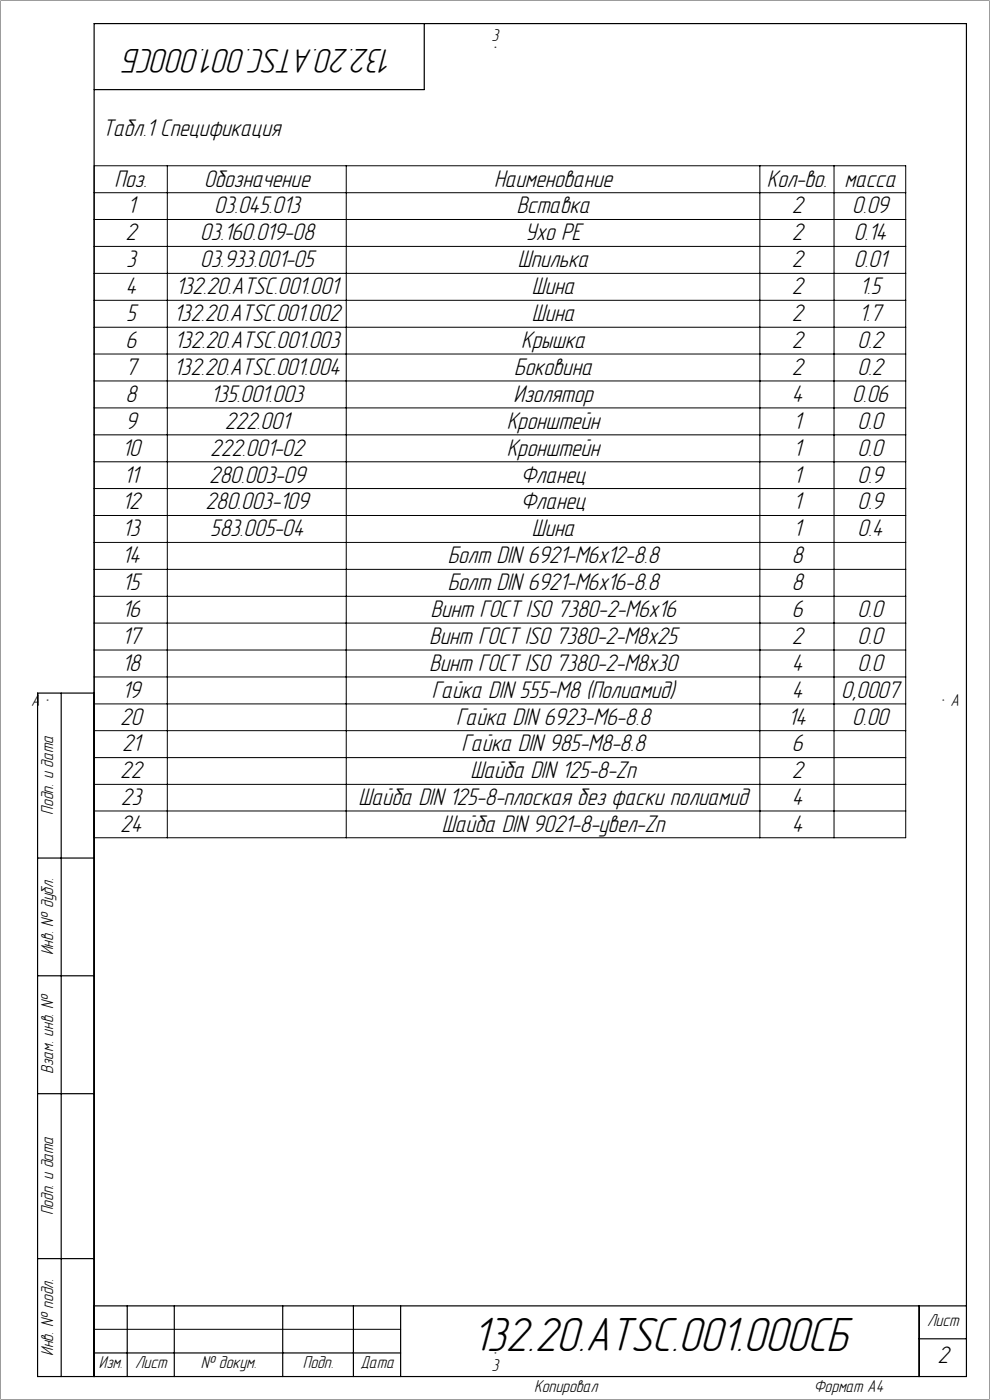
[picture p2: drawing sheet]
<svg xmlns="http://www.w3.org/2000/svg" width="210mm" height="297mm" viewBox="0 0 210 297" stroke-linecap="round" stroke-linejoin="round" font-family="sans-serif">
<defs><g id="words">
<text font-size="10.5" x="100.2" y="286.7">132.20.ATSC.001.000СБ</text>
<text font-size="7.5" x="83.4" y="10.4" transform="rotate(-180 83.4 10.4)">132.20.ATSC.001.000СБ</text>
<g font-size="5.3">
<text x="21.8" y="28.8">Табл.1 Спецификация</text>
<text x="24.3" y="39.6">Поз.</text>
<text x="43.3" y="39.6">Обозначение</text>
<text x="104.8" y="39.6">Наименование</text>
<text x="162.7" y="39.6">Кол-во.</text>
<text x="179.2" y="39.6">масса</text>
<text x="27" y="45.3">1</text>
<text x="45.4" y="45.3">03.045.013</text>
<text x="109.6" y="45.3">Вставка</text>
<text x="167.9" y="45.3">2</text>
<text x="180.8" y="45.3">0.09</text>
<text x="26.6" y="51">2</text>
<text x="42.5" y="51">03.160.019-08</text>
<text x="111.4" y="51">Ухо PE</text>
<text x="167.9" y="51">2</text>
<text x="181.1" y="51">0.14</text>
<text x="26.8" y="56.7">3</text>
<text x="42.5" y="56.7">03.933.001-05</text>
<text x="109.8" y="56.7">Шпилька</text>
<text x="167.9" y="56.7">2</text>
<text x="181.1" y="56.7">0.01</text>
<text x="26.6" y="62.4">4</text>
<text x="37.3" y="62.4">132.20.ATSC.001.001</text>
<text x="112.8" y="62.4">Шина</text>
<text x="167.9" y="62.4">2</text>
<text x="182.4" y="62.4">1.5</text>
<text x="26.8" y="68.1">5</text>
<text x="36.9" y="68.1">132.20.ATSC.001.002</text>
<text x="112.8" y="68.1">Шина</text>
<text x="167.9" y="68.1">2</text>
<text x="182.3" y="68.1">1.7</text>
<text x="26.6" y="73.8">6</text>
<text x="37" y="73.8">132.20.ATSC.001.003</text>
<text x="110.6" y="73.8">Крышка</text>
<text x="167.9" y="73.8">2</text>
<text x="181.9" y="73.8">0.2</text>
<text x="26.6" y="79.5">7</text>
<text x="36.9" y="79.5">132.20.ATSC.001.004</text>
<text x="109.1" y="79.5">Боковина</text>
<text x="167.9" y="79.5">2</text>
<text x="181.9" y="79.5">0.2</text>
<text x="26.6" y="85.2">8</text>
<text x="44.7" y="85.2">135.001.003</text>
<text x="108.9" y="85.2">Изолятор</text>
<text x="167.9" y="85.2">4</text>
<text x="180.8" y="85.2">0.06</text>
<text x="26.6" y="90.9">9</text>
<text x="47.7" y="90.9">222.001</text>
<text x="107.5" y="90.9">Кронштейн</text>
<text x="168.3" y="90.9">1</text>
<text x="181.9" y="90.9">0.0</text>
<text x="25.9" y="96.7">10</text>
<text x="44.6" y="96.7">222.001-02</text>
<text x="107.5" y="96.7">Кронштейн</text>
<text x="168.3" y="96.7">1</text>
<text x="181.9" y="96.7">0.0</text>
<text x="26.3" y="102.4">11</text>
<text x="44.4" y="102.4">280.003-09</text>
<text x="110.5" y="102.4">Фланец</text>
<text x="168.3" y="102.4">1</text>
<text x="181.9" y="102.4">0.9</text>
<text x="25.9" y="108.1">12</text>
<text x="26" y="113.8">13</text>
<text x="43.6" y="108.1">280.003-109</text>
<text x="44.6" y="113.8">583.005-04</text>
<text x="110.5" y="108.1">Фланец</text>
<text x="112.8" y="113.8">Шина</text>
<text x="168.3" y="113.8">1</text>
<text x="168.3" y="108.1">1</text>
<text x="181.9" y="108.1">0.9</text>
<text x="181.9" y="113.8">0.4</text>
<text x="25.9" y="119.5">14</text>
<text x="95" y="119.5">Болт DIN 6921-M6x12-8.8</text>
<text x="167.9" y="119.5">8</text>
<text x="26" y="125.2">15</text>
<text x="95" y="125.2">Болт DIN 6921-M6x16-8.8</text>
<text x="167.9" y="125.2">8</text>
<text x="25.9" y="130.9">16</text>
<text x="91.3" y="130.9">Винт ГОСТ ISO 7380-2-М6х16</text>
<text x="167.9" y="130.9">6</text>
<text x="181.9" y="130.9">0.0</text>
<text x="25.9" y="136.6">17</text>
<text x="91.1" y="136.6">Винт ГОСТ ISO 7380-2-М8х25</text>
<text x="167.9" y="136.6">2</text>
<text x="181.9" y="136.6">0.0</text>
<text x="25.9" y="142.3">18</text>
<text x="91.1" y="142.3">Винт ГОСТ ISO 7380-2-М8х30</text>
<text x="167.9" y="142.3">4</text>
<text x="181.9" y="142.3">0.0</text>
<text x="25.9" y="148">19</text>
<text x="91.6" y="148">Гайка DIN 555-M8 (Полиамид)</text>
<text x="167.9" y="148">4</text>
<text x="178.5" y="148">0,0007</text>
<text x="25.5" y="153.7">20</text>
<text x="96.8" y="153.7">Гайка DIN 6923-M6-8.8</text>
<text x="167.2" y="153.7">14</text>
<text x="180.8" y="153.7">0.00</text>
<text x="25.9" y="159.4">21</text>
<text x="97.9" y="159.4">Гайка DIN 985-M8-8.8</text>
<text x="167.9" y="159.4">6</text>
<text x="25.5" y="165.1">22</text>
<text x="99.8" y="165.1">Шайба DIN 125-8-Zn</text>
<text x="167.9" y="165.1">2</text>
<text x="25.6" y="170.8">23</text>
<text x="76.1" y="170.8">Шайба DIN 125-8-плоская без фаски полиамид</text>
<text x="167.9" y="170.8">4</text>
<text x="25.5" y="176.5">24</text>
<text x="93.7" y="176.5">Шайба DIN 9021-8-увел-Zn</text>
<text x="167.9" y="176.5">4</text>
<text x="198.8" y="289.1">2</text>
</g>
<g font-size="3.8">
<text x="104.3" y="8.8">3</text>
<text x="6.6" y="149.8">A</text>
<text x="201.6" y="149.8">A</text>
<text x="11.3" y="172.8" transform="rotate(-90 11.3 172.8)">Подп. и дата</text>
<text x="11.3" y="202.7" transform="rotate(-90 11.3 202.7)">Инв. № дубл.</text>
<text x="11.3" y="227.8" transform="rotate(-90 11.3 227.8)">Взам. инв. №</text>
<text x="11.3" y="257.8" transform="rotate(-90 11.3 257.8)">Подп. и дата</text>
<text x="196.7" y="281.3">Лист</text>
<text x="11.3" y="287.7" transform="rotate(-90 11.3 287.7)">Инв. № подл.</text>
<text x="21" y="290.3">Изм.</text>
<text x="28.7" y="290.3">Лист</text>
<text x="42.6" y="290.3">№ докум.</text>
<text x="64.2" y="290.3">Подп.</text>
<text x="76.5" y="290.3">Дата</text>
<text x="104.3" y="290.8">3</text>
<text x="113.3" y="295.3">Копировал</text>
<text x="172.6" y="295.3">Формат А4</text>
</g>
</g></defs>
<g fill="none" stroke="#000" stroke-width=".21">
<path d="M0 0h210v297h-210zM105 10h.1M20 35.2h172.1v142.5h-172.1zM35.5 35.2v142.5M73.4 35.2v142.5M161.2 35.2v142.5M176.9 35.2v142.5M20 40.9h172.1M20 46.6h172.1M20 52.3h172.1M20 58h172.1M20 63.7h172.1"/>
<path d="M20 69.4h172.1M20 75.1h172.1M20 80.8h172.1M20 86.5h172.1M20 92.2h172.1M20 98h172.1M20 103.6h172.1M20 109.4h172.1M20 115.1h172.1M20 120.8h172.1M20 126.5h172.1M20 132.2h172.1"/>
<path d="M20 137.9h172.1M10 148.5h.1M20 143.6h172.1M20 149.3h172.1M20 155h172.1M200 148.5h.1M20 160.7h172.1M20 166.4h172.1M20 172h172.1M20 282h65M105 287h.1"/>
</g>
<g fill="none" stroke="#000" stroke-width=".25">
<path d="M90 5v14h-70M13 147v145M20 147h-12v145h197v-287h-185v287M8 182h12M8 207h12M8 232h12M8 267h12M20 277h185M27 277v15M37 277v15M60 277v15M75 277v15"/>
<path d="M85 277v15M195 277v15M20 287h65M195 284h10"/>
</g>
<path d="M0 0h210v297h-210z" fill="none" stroke="#c0c0c0" stroke-width=".21"/>
<use href="#words"/>
</svg>
